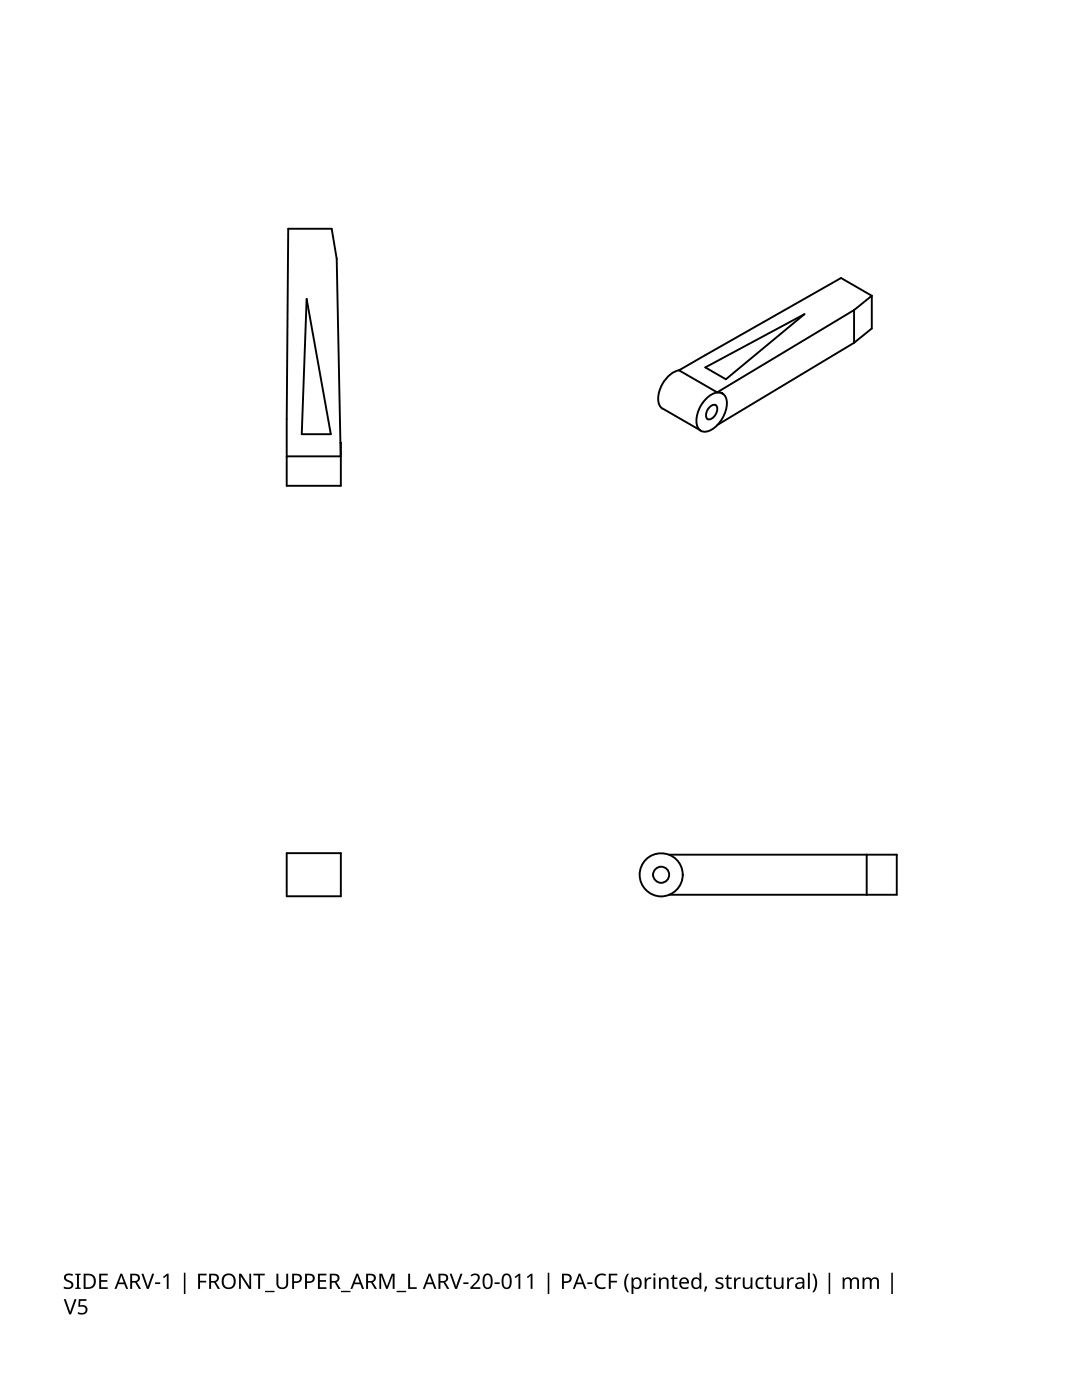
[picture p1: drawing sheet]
<svg xmlns="http://www.w3.org/2000/svg" width="216mm" height="279mm" viewBox="0 0 216 279" stroke-linecap="round" stroke-linejoin="round" font-family="sans-serif">
<g fill="none" stroke="#000" stroke-width=".38">
<path d="M61.2 59.7l4.8 27h-5.8zM174 59l-3.6 2.9M174 59v6.6l-3.6 2.8M174 59l-6.2-3.5-32.3 18.4M135.5 73.9a5.9 5.9 0 0 0-4 6.9l.7 .8M140.7 73.3l19.8-10.6-15.7 13zM140.9 79.6a2.87 2.87 0 0 1 3.2-1.1 2.84 2.84 0 0 1 .7 3.4 5.8 5.8 0 0 1-3.9 4.3 1.78 1.78 0 0 1-1.9-2.2 6.6 6.6 0 0 1 1.9-4.4zM143.1 78.3l1.1 .2M170.4 61.9l-27.3 16.4-7.6-4.4M170.4 68.4l-27.2 16.4M170.4 61.9v6.5M67.9 88.4l.1 8.6h-10.8l.3-51.3h8.7l1 6 .8 39.4h-10.8"/>
<path d="M132.2 81.5l7.7 4.4M141.5 81.4a.98 .98 0 0 1 1.5-.3 2.15 2.15 0 0 1-1.5 2.6 .75 .75 0 0 1-.6-1l.3-.9zM57.2 170.3h10.8v8.6h-10.8zM133.5 170.6h45.4v8h-45.4M172.9 170.6v8"/>
<circle cx="131.9" cy="174.6" r="1.61"/>
<circle cx="131.9" cy="174.6" r="4.3"/>
</g>
<g fill="#000">
<path d="M12.7 259.3h.4l.9 2.6 .9-2.6h.4l-1.1 3h-.4zM12.9 254.5a1.44 1.44 0 0 1 1.7-.2l-.2 .3h-.1a.64 .64 0 0 0-.8-.1 .64 .64 0 0 0-.3 .6l.5 .4a.93 .93 0 0 1 .9 1.1 .93 .93 0 0 1-1.3 .7l-.6-.2v-.3a1.08 1.08 0 0 0 1.5-.2 1.08 1.08 0 0 0-1-.9 .8 .8 0 0 1-.3-1.2zM15 254.2h1.1v.2l-.4 .1v2.4l.4 .1v.2h-1.1v-.2l.4-.1v-2.4l-.4-.1zM19.8 254.2h1.7v.3h-1.3v1h1.2v.3h-1.2v1.1h1.3v.3h-1.7zM28.2 254.2h.4l.9 2.6 .9-2.6h.4l-1.1 3h-.4zM30.9 255.9h1.1v.4h-1.1zM32.5 254.8l.8-.6h.3v3h-.3v-2.6l-.6 .5zM39.5 254.2h1.7v.3h-1.3v1.1h1.2v.3h-1.2v1.3h-.4zM47.7 254.2h.4l1.7 2.5v-2.5h.3v3h-.4l-1.7-2.5 .1 2.5h-.4zM50.6 254.2h2.2v.3h-.9v2.7h-.4v-2.7h-.9zM52.9 257.6h1.9v.3h-1.9zM55.2 254.2h.3v2a.79 .79 0 0 0 .8 .7 .79 .79 0 0 0 .8-.7v-2h.4v2a1.17 1.17 0 0 1-1.2 1.1 1.17 1.17 0 0 1-1.1-1.1z"/>
<path d="M63.4 254.2h1.7v.3h-1.3v1h1.3v.3h-1.3v1.1h1.3v.3h-1.7zM68 257.6h1.9v.3h-1.9zM75.7 254.2h.6l.9 2.5 1-2.5h.5v3h-.3v-2.6l-1 2.6h-.4l-1-2.6 .1 2.6h-.4zM79.1 257.6h1.9v.3h-1.9zM81.4 254.2h.4v2.7h1.4v.3h-1.8zM89.7 254.2h.4l.9 2.6 .9-2.6h.4l-1.1 3h-.4zM92.5 255.9h1v.4h-1zM93.9 254.5a1.01 1.01 0 0 1 1.1-.4 1.01 1.01 0 0 1 .7 1.1l-.3 .5-1.1 1.2h1.6v.3h-2v-.3l1-1.1a.72 .72 0 0 0 .5-.7 .72 .72 0 0 0-.5-.6l-.8 .3zM98.7 255.9h1v.4h-1zM102.7 254.8l.8-.6h.3v3h-.3v-2.6l-.6 .5zM105.1 254.8l.8-.6h.4v3h-.4v-2.6l-.6 .5zM117.2 255.9h1v.4h-1z"/>
<path d="M119 254.6a1.69 1.69 0 0 1 1.9-.3l-.1 .4a1.19 1.19 0 0 0-1.5 .1 1.19 1.19 0 0 0-.2 1.4 1.15 1.15 0 0 0 1.7 .6v.3a1.56 1.56 0 0 1-1.9-.3 1.56 1.56 0 0 1-.1-1.9zM121.5 254.2h1.7v.3h-1.3v1.1h1.2v.3h-1.2v1.3h-.4zM125.2 254.2h.3a3.2 3.2 0 0 0 0 3.7 .85 .85 0 0 1-.8-.8l-.1-1a2.87 2.87 0 0 1 .6-1.9zM128.6 255h.3l.1 .4 .4-.4 .6-.1-.1 .4h-.4a.73 .73 0 0 0-.5 .7v1.2h-.4zM131.5 255h.3v.3a.87 .87 0 0 1 1-.3 .87 .87 0 0 1 .6 .7v1.5h-.4v-1.4a.61 .61 0 0 0-.7-.6 .61 .61 0 0 0-.4 .8v1.2h-.4zM134.3 254.4h.2v.6h.7v.2h-.7v1.4l.2 .3h.5v.3a.69 .69 0 0 1-1.1-.6v-1.4h-.3v-.1l.3-.2zM140.7 256.7l.4 .1-.3 1h-.3zM142.9 255.2a1.34 1.34 0 0 1 1.4-.1l-.1 .3-.5-.2a.37 .37 0 0 0-.6 .2 .37 .37 0 0 0 .4 .5h.2a.69 .69 0 0 1 .7 .8 .69 .69 0 0 1-.9 .6l-.7-.2v-.3l.7 .2 .5-.2v-.3l-.5-.3a.68 .68 0 0 1-.6-1zM145.1 254.4h.3v.6h.6v.2h-.6v1.4l.2 .3h.4v.3a.69 .69 0 0 1-1-.6v-1.4h-.3v-.1l.3-.2zM146.5 255h.3v.4l.4-.4 .6-.1v.4h-.5a.73 .73 0 0 0-.4 .7v1.2h-.4zM148.2 255h.4v1.4a.61 .61 0 0 0 .7 .6 .61 .61 0 0 0 .5-.9v-1.1h.3v2.2h-.3v-.3a.88 .88 0 0 1-1 .3 .88 .88 0 0 1-.6-.8zM151 255.2l.5-.2 .5-.1 .4 .1-.1 .3a.83 .83 0 0 0-1.2 .8 .83 .83 0 0 0 1.1 .8l.2-.1v.3l-.6 .2a1.22 1.22 0 0 1-1-.8 1.22 1.22 0 0 1 .2-1.3z"/>
<path d="M153.1 254.4h.2v.6h.7v.2h-.7v1.4l.2 .3h.5v.3a.69 .69 0 0 1-1.1-.6v-1.4h-.3v-.1l.3-.2zM154.4 255h.4v1.4a.61 .61 0 0 0 .7 .6 .61 .61 0 0 0 .5-.9v-1.1h.3v2.2h-.3v-.3a.88 .88 0 0 1-1 .3 .88 .88 0 0 1-.6-.8zM157.1 255h.3v.4l.4-.4 .6-.1v.4h-.5a.73 .73 0 0 0-.5 .7v1.2h-.3zM162.1 254.2a.86 .86 0 0 1 .8 .8 3 3 0 0 1-.5 2.9h-.3a3.2 3.2 0 0 0 0-3.7zM168.1 255h.3l.1 .3a.86 .86 0 0 1 1.4 0 .81 .81 0 0 1 .9-.4 .81 .81 0 0 1 .6 .8v1.5h-.4v-1.4a.56 .56 0 0 0-.6-.6 .56 .56 0 0 0-.4 .8v1.2h-.4v-1.4a.57 .57 0 0 0-.7-.6 .57 .57 0 0 0-.4 .8v1.2h-.4zM172.1 255h.3l.1 .3a.86 .86 0 0 1 1.4 0 .81 .81 0 0 1 .9-.4 .81 .81 0 0 1 .6 .8v1.5h-.4v-1.4a.56 .56 0 0 0-.7-.6 .56 .56 0 0 0-.4 .8v1.2h-.3v-1.4a.57 .57 0 0 0-.8-.6 .57 .57 0 0 0-.3 .8v1.2h-.4zM15.7 259.3h1.5v.3h-1.2v.9a1.02 1.02 0 0 1 1.5 .8 1.02 1.02 0 0 1-1.4 1l-.6-.1v-.4a.88 .88 0 0 0 1 .3 .88 .88 0 0 0 .6-.9 .85 .85 0 0 0-1.3-.4l-.2-.1z"/>
<path d="M16.7 254.2h.9a1.36 1.36 0 0 1 1.5 1.5 1.41 1.41 0 0 1-1.6 1.5h-.8zM17.1 254.5v2.4h.4a1.08 1.08 0 0 0 1.2-1.2 1.03 1.03 0 0 0-1.1-1.2z"/>
<path d="M24 254.2h.4l1.2 3h-.4l-.4-.9h-1.2l-.4 .9h-.3zM24.2 254.6l-.5 1.4h1z"/>
<path d="M26 254.2h.8a.87 .87 0 0 1 1.1 .6 .87 .87 0 0 1-.6 1.1l.9 1.3h-.5l-.7-1.2h-.6v1.2h-.4zM26.4 254.5v1.2h.4a.58 .58 0 0 0 .7-.6 .58 .58 0 0 0-.7-.6z"/>
<path d="M41.7 254.2h.9a.87 .87 0 0 1 1 .6 .87 .87 0 0 1-.5 1.1l.8 1.3h-.4l-.8-1.2h-.6v1.2h-.4zM42.1 254.5v1.2h.5a.58 .58 0 0 0 .7-.6 .58 .58 0 0 0-.7-.6z"/>
<path d="M44.6 254.6a1.42 1.42 0 0 1 1.6-.3 1.42 1.42 0 0 1 .8 1.4 1.45 1.45 0 0 1-1.7 1.5 1.45 1.45 0 0 1-1-2zM45 254.7l-.3 .5-.1 .5a1.04 1.04 0 0 0 1.1 1.2 1.04 1.04 0 0 0 .9-1.3 1 1 0 0 0-.5-1 1 1 0 0 0-1.1 .1z"/>
<path d="M58.3 254.2h.8a.95 .95 0 0 1 1.1 1 .95 .95 0 0 1-1.2 .8h-.3v1.2h-.4zM58.7 254.5v1.2a.82 .82 0 0 0 1.1-.6 .61 .61 0 0 0-.7-.6z"/>
<path d="M60.9 254.2h.8a.95 .95 0 0 1 1.1 1 .95 .95 0 0 1-1.2 .8h-.4v1.2h-.3zM61.2 254.5v1.2a.82 .82 0 0 0 1.2-.6 .61 .61 0 0 0-.8-.6z"/>
<path d="M65.8 254.2h.8a.87 .87 0 0 1 1.1 .6 .87 .87 0 0 1-.6 1.1l.9 1.3h-.5l-.7-1.2h-.6v1.2h-.4zM66.2 254.5v1.2h.4a.58 .58 0 0 0 .8-.6 .58 .58 0 0 0-.8-.6z"/>
<path d="M71.1 254.2h.4l1.1 3h-.4l-.3-.9h-1.2l-.4 .9h-.4zM71.3 254.6l-.5 1.4h1z"/>
<path d="M73.1 254.2h.8a.87 .87 0 0 1 1.1 .6 .87 .87 0 0 1-.6 1.1l.8 1.3h-.4l-.8-1.2h-.6v1.2h-.3zM73.4 254.5v1.2h.5a.58 .58 0 0 0 .7-.6 .58 .58 0 0 0-.7-.6z"/>
<path d="M85.6 254.2h.3l1.2 3h-.4l-.4-.9h-1.2l-.3 .9h-.4zM85.7 254.6l-.5 1.4h1z"/>
<path d="M87.5 254.2h.8a.87 .87 0 0 1 1.1 .6 .87 .87 0 0 1-.6 1.1l.9 1.3h-.5l-.7-1.2h-.6v1.2h-.4zM87.9 254.5v1.2h.4a.58 .58 0 0 0 .7-.6 .58 .58 0 0 0-.7-.6z"/>
<path d="M96.7 254.4a1.05 1.05 0 0 1 1.2 0 1.05 1.05 0 0 1 .4 1.1v.2a1.18 1.18 0 0 1-1.1 1.6 1.37 1.37 0 0 1-.9-1.8l.1-.6zM96.9 254.6l-.2 .5v1.2a.6 .6 0 0 0 .6 .7 .6 .6 0 0 0 .6-.7 1.66 1.66 0 0 0-.5-1.8z"/>
<path d="M100.5 254.4a1.05 1.05 0 0 1 1.2 0 1.05 1.05 0 0 1 .4 1.1v.2a1.18 1.18 0 0 1-1.1 1.6 1.37 1.37 0 0 1-.9-1.8l.1-.7zM100.7 254.6l-.2 .5v1.2a.6 .6 0 0 0 .6 .7 .6 .6 0 0 0 .6-.7 1.66 1.66 0 0 0-.5-1.8z"/>
<path d="M112.1 254.2h.8a.95 .95 0 0 1 1.2 1 .95 .95 0 0 1-1.2 .8h-.4v1.2h-.4zM112.5 254.5v1.2a.82 .82 0 0 0 1.2-.6 .61 .61 0 0 0-.8-.6z"/>
<path d="M115.5 254.2h.3l1.2 3h-.4l-.4-.9h-1.2l-.3 .9h-.4zM115.6 254.6l-.4 1.4h.9z"/>
<path d="M126 255h.3l.1 .3a.95 .95 0 0 1 1.1-.3 .95 .95 0 0 1 .5 1.1 .97 .97 0 0 1-.5 1.1 .97 .97 0 0 1-1.1-.3v1.4h-.4zM126.5 255.4l-.1 .4a.73 .73 0 0 0 .1 .9 .73 .73 0 0 0 .9 .1 .99 .99 0 0 0-.4-1.6z"/>
<path d="M135.8 255.2a.98 .98 0 0 1 1.2-.2 .98 .98 0 0 1 .5 1.2h-1.6a.87 .87 0 0 0 .5 .8 .87 .87 0 0 0 1-.2v.3l-.8 .2a1.21 1.21 0 0 1-1-.8 1.21 1.21 0 0 1 .2-1.3zM136.1 255.4l-.2 .5h1.2a.55 .55 0 0 0-.6-.7z"/>
<path d="M138.3 255.1a.95 .95 0 0 1 1.3 .1v-1.2h.3v3.2h-.3v-.3l-.3 .3-.4 .1a1.25 1.25 0 0 1-1-.9 1.25 1.25 0 0 1 .4-1.3zM138.6 255.3a1 1 0 0 0 .3 1.7 .95 .95 0 0 0 .7-.8 .95 .95 0 0 0-.4-.9z"/>
<path d="M158.9 255.1a.93 .93 0 0 1 1-.2 .93 .93 0 0 1 .6 .8v1.5h-.3v-.3a.74 .74 0 0 1-1.2 .3 .74 .74 0 0 1 .1-1.2l1-.1a.53 .53 0 0 0-.2-.6 .53 .53 0 0 0-.6 0l-.3 .1zM159.1 256.3v.5l.4 .2a.65 .65 0 0 0 .6-.9z"/>
<circle cx="130.6" cy="254.3" r=".23"/>
</g>
<path d="M36.8 254v4.3M109.4 254v4.3M165.5 254v4.3M178 254v4.3" fill="none" stroke="#000" stroke-width=".31"/>
<path d="M130.6 255v2.2M161.4 254v3.2" fill="none" stroke="#000" stroke-width=".37"/>
</svg>
